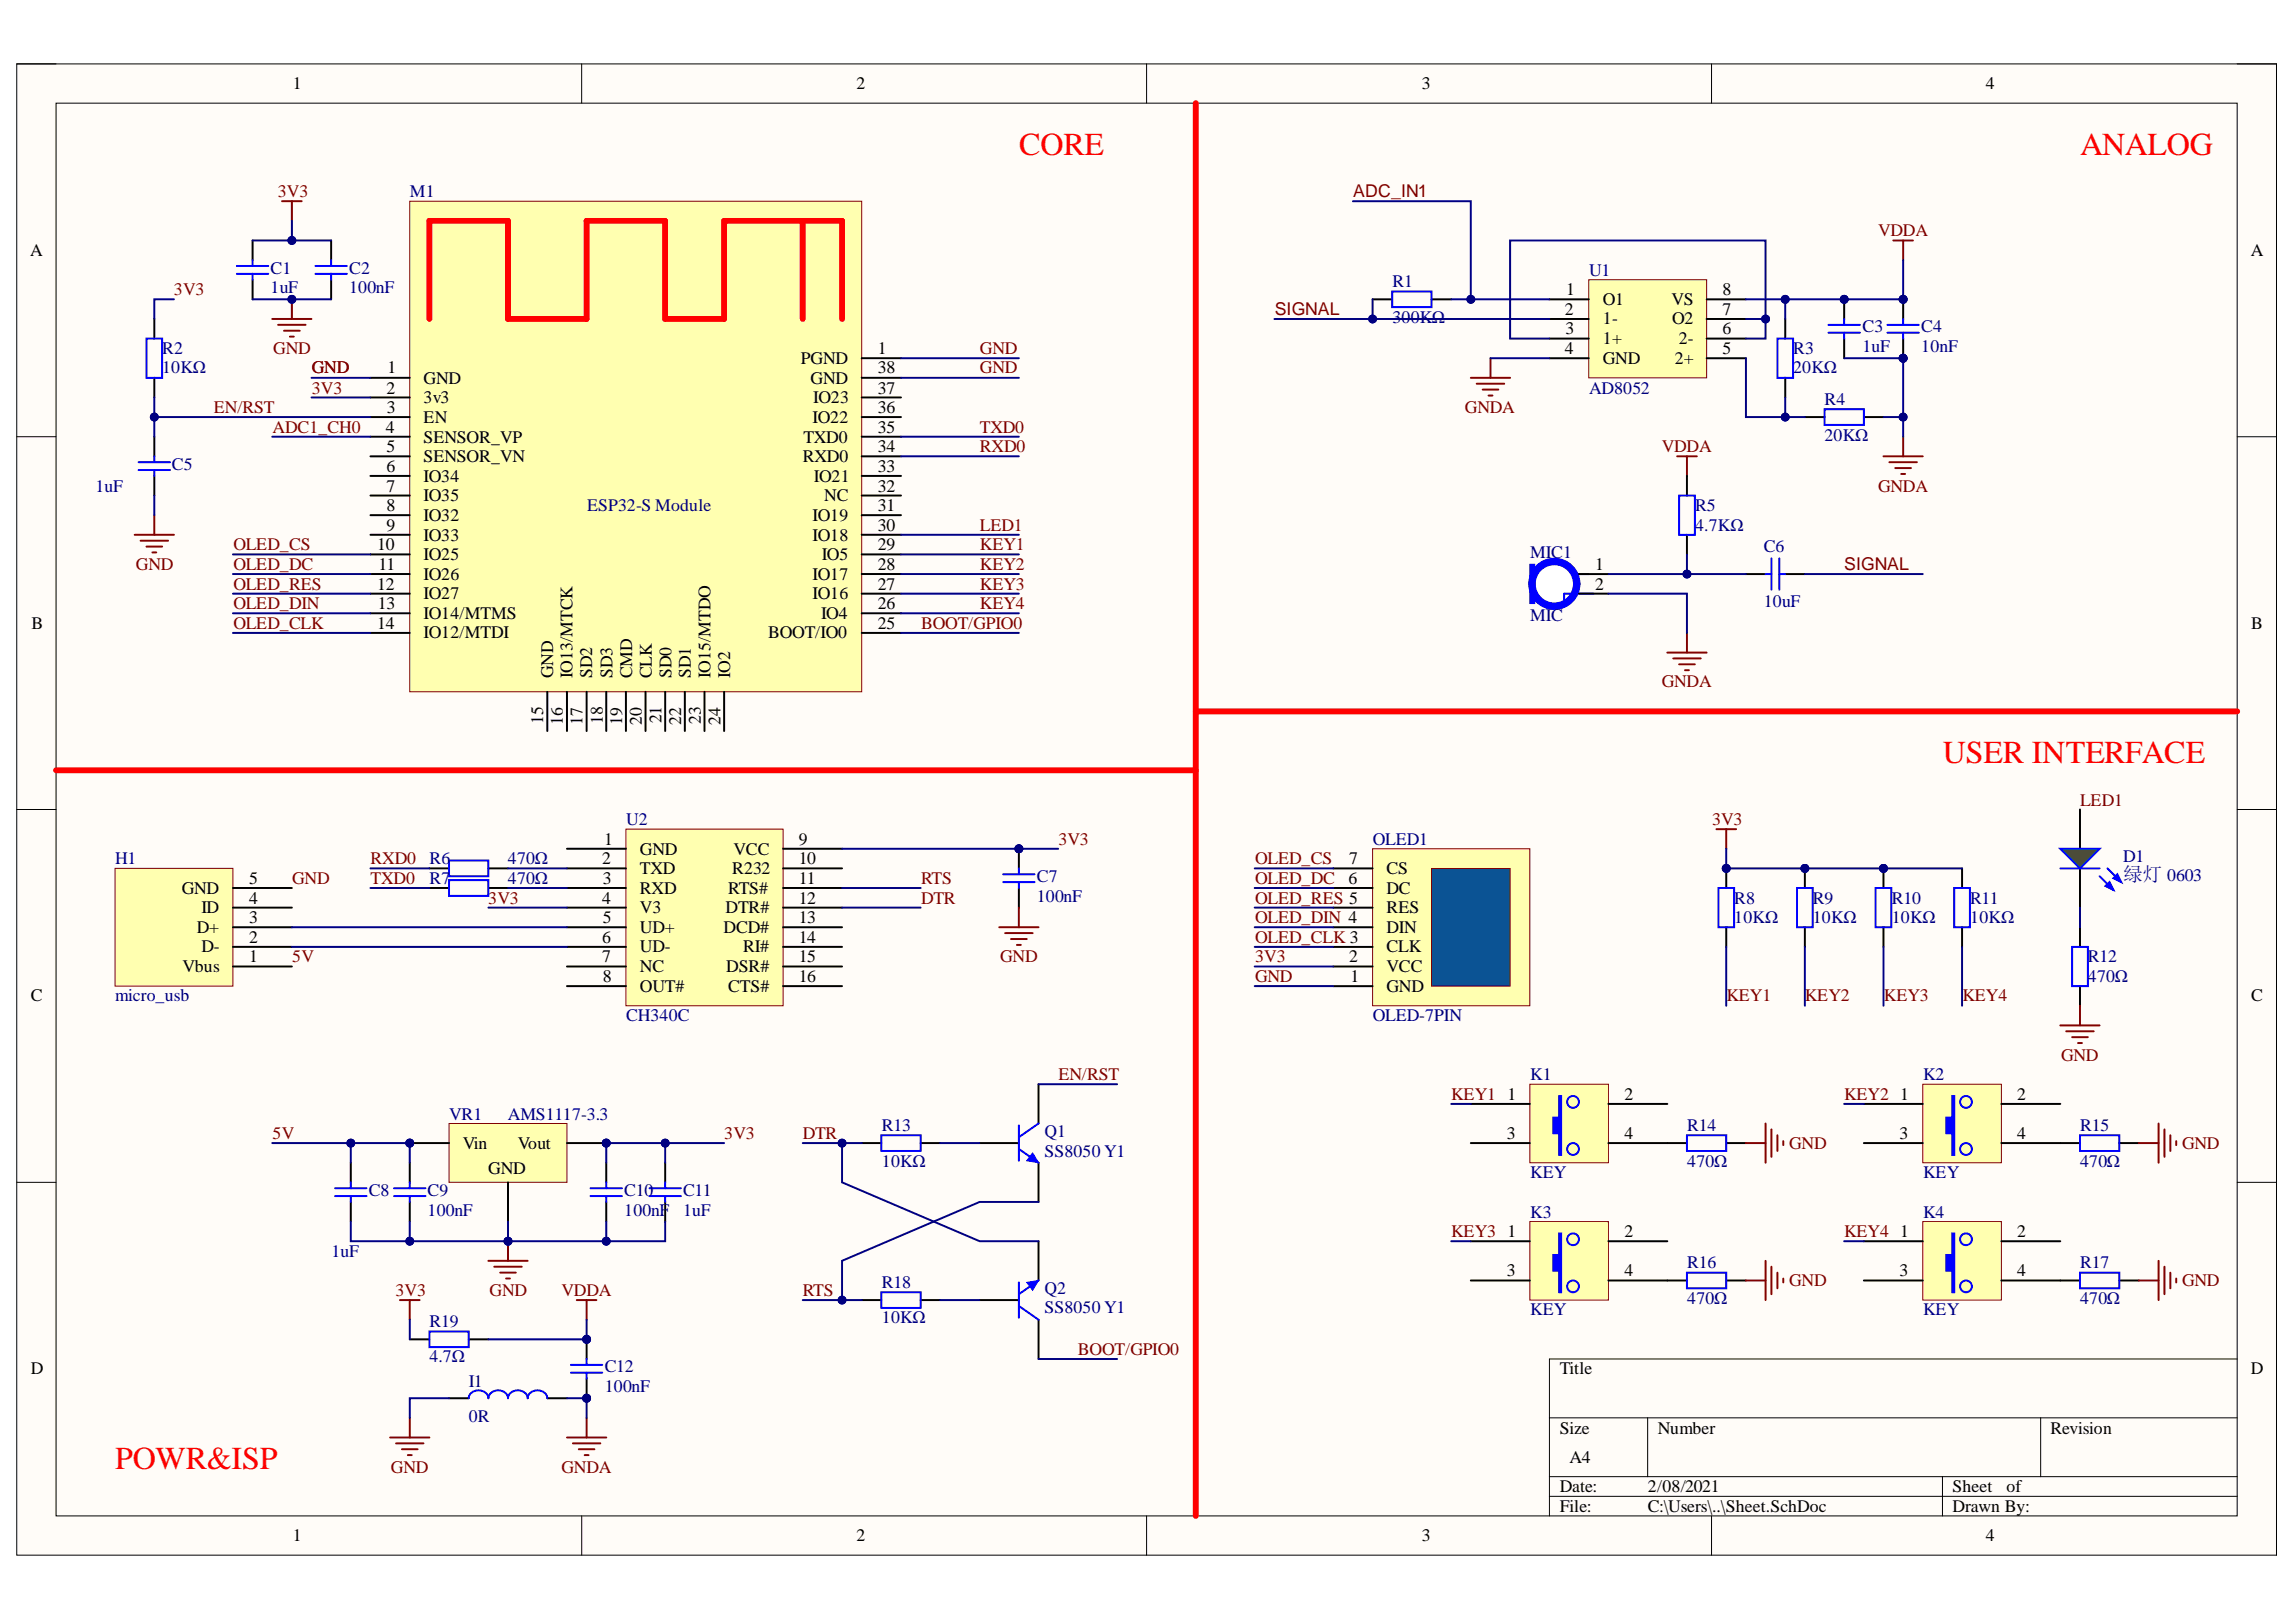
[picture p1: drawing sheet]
<svg xmlns="http://www.w3.org/2000/svg" width="297mm" height="210mm" viewBox="0 0 297 210" stroke-linecap="round" stroke-linejoin="round" font-family="sans-serif">
<defs><g id="words">
<g font-size="4.1" fill="#f00">
<text x="131.8" y="20">CORE</text>
<text x="269.1" y="20">ANALOG</text>
<text x="251.3" y="98.8">USER INTERFACE</text>
<text x="14.9" y="190.2">POWR&amp;ISP</text>
</g>
<text font-size="2.5" fill="#000080" x="274.7" y="114">绿灯 0603</text>
<g font-size="2.3">
<text x="37.9" y="11.6">1</text>
<text x="110.8" y="11.6">2</text>
<text x="183.9" y="11.6">3</text>
<text x="256.9" y="11.6">4</text>
<text x="3.9" y="33.1">A</text>
<text x="291.2" y="33.1">A</text>
<text x="202.5" y="40.7">2</text>
<text x="202.6" y="38.2">1</text>
<text x="207.4" y="39.5">O1</text>
<text x="207.4" y="42">1-</text>
<text x="216.2" y="39.5">VS</text>
<text x="216.3" y="42">O2</text>
<text x="222.8" y="40.7">7</text>
<text x="222.8" y="38.2">8</text>
<text x="103.6" y="47.1">PGND</text>
<text x="113.6" y="45.8">1</text>
<text x="202.5" y="45.8">4</text>
<text x="202.5" y="43.3">3</text>
<text x="207.4" y="44.5">1+</text>
<text x="207.4" y="47.1">GND</text>
<text x="216.7" y="47.1">2+</text>
<text x="217.2" y="44.5">2-</text>
<text x="222.8" y="45.8">5</text>
<text x="222.8" y="43.3">6</text>
<text x="50" y="50.9">2</text>
<text x="50.1" y="53.5">3</text>
<text x="50.2" y="48.3">1</text>
<text x="54.8" y="49.7">GND</text>
<text x="54.8" y="52.2">3v3</text>
<text x="104.9" y="49.7">GND</text>
<text x="105.2" y="52.2">IO23</text>
<text x="113.6" y="53.5">36</text>
<text x="113.6" y="50.9">37</text>
<text x="113.6" y="48.3">38</text>
<text x="49.9" y="56">4</text>
<text x="50" y="58.5">5</text>
<text x="54.8" y="54.7">EN</text>
<text x="54.8" y="57.3">SENSOR_VP</text>
<text x="54.8" y="59.8">SENSOR_VN</text>
<text x="103.9" y="59.8">RXD0</text>
<text x="103.9" y="57.3">TXD0</text>
<text x="105.1" y="54.7">IO22</text>
<text x="113.6" y="58.5">34</text>
<text x="113.6" y="56">35</text>
<text x="50" y="61.1">6</text>
<text x="50" y="63.6">7</text>
<text x="54.8" y="62.3">IO34</text>
<text x="54.8" y="64.9">IO35</text>
<text x="105.3" y="62.3">IO21</text>
<text x="106.6" y="64.9">NC</text>
<text x="113.6" y="63.6">32</text>
<text x="113.6" y="61.1">33</text>
<text x="48.8" y="71.2">10</text>
<text x="50" y="66.1">8</text>
<text x="50" y="68.7">9</text>
<text x="54.8" y="67.4">IO32</text>
<text x="54.8" y="70">IO33</text>
<text x="105.1" y="70">IO18</text>
<text x="105.1" y="67.4">IO19</text>
<text x="113.6" y="71.2">29</text>
<text x="113.6" y="68.7">30</text>
<text x="113.6" y="66.1">31</text>
<text x="48.8" y="76.3">12</text>
<text x="49" y="73.8">11</text>
<text x="54.8" y="72.5">IO25</text>
<text x="54.8" y="75">IO26</text>
<text x="54.8" y="77.6">IO27</text>
<text x="105.1" y="77.6">IO16</text>
<text x="105.1" y="75">IO17</text>
<text x="106.3" y="72.5">IO5</text>
<text x="113.6" y="76.3">27</text>
<text x="113.6" y="73.8">28</text>
<text x="206.4" y="73.8">1</text>
<text x="206.4" y="76.3">2</text>
<text x="4.1" y="81.4">B</text>
<text x="48.8" y="81.4">14</text>
<text x="48.9" y="78.8">13</text>
<text x="54.8" y="80.1">IO14/MTMS</text>
<text x="54.8" y="82.6">IO12/MTDI</text>
<text x="99.4" y="82.6">BOOT/IO0</text>
<text x="106.2" y="80.1">IO4</text>
<text x="113.6" y="81.4">25</text>
<text x="113.6" y="78.8">26</text>
<text x="291.3" y="81.4">B</text>
<text x="71.5" y="87.8" transform="rotate(-90 71.5 87.8)">GND</text>
<text x="74.1" y="87.8" transform="rotate(-90 74.1 87.8)">IO13/MTCK</text>
<text x="76.6" y="87.8" transform="rotate(-90 76.6 87.8)">SD2</text>
<text x="79.2" y="87.8" transform="rotate(-90 79.2 87.8)">SD3</text>
<text x="81.8" y="87.8" transform="rotate(-90 81.8 87.8)">CMD</text>
<text x="84.3" y="87.8" transform="rotate(-90 84.3 87.8)">CLK</text>
<text x="86.9" y="87.8" transform="rotate(-90 86.9 87.8)">SD0</text>
<text x="89.4" y="87.8" transform="rotate(-90 89.4 87.8)">SD1</text>
<text x="91.9" y="87.8" transform="rotate(-90 91.9 87.8)">IO15/MTDO</text>
<text x="94.5" y="87.8" transform="rotate(-90 94.5 87.8)">IO2</text>
<text x="70.3" y="93.7" transform="rotate(-90 70.3 93.7)">15</text>
<text x="72.8" y="93.8" transform="rotate(-90 72.8 93.8)">16</text>
<text x="75.4" y="93.8" transform="rotate(-90 75.4 93.8)">17</text>
<text x="78" y="93.7" transform="rotate(-90 78 93.7)">18</text>
<text x="80.5" y="93.8" transform="rotate(-90 80.5 93.8)">19</text>
<text x="83" y="93.8" transform="rotate(-90 83 93.8)">20</text>
<text x="85.6" y="93.6" transform="rotate(-90 85.6 93.6)">21</text>
<text x="88.1" y="93.8" transform="rotate(-90 88.1 93.8)">22</text>
<text x="90.7" y="93.7" transform="rotate(-90 90.7 93.7)">23</text>
<text x="93.2" y="93.8" transform="rotate(-90 93.2 93.8)">24</text>
<text x="77.9" y="111.9">2</text>
<text x="78.1" y="109.3">1</text>
<text x="82.8" y="110.6">GND</text>
<text x="82.8" y="113.1">TXD</text>
<text x="94.7" y="113.1">R232</text>
<text x="94.9" y="110.6">VCC</text>
<text x="103.3" y="109.3">9</text>
<text x="103.3" y="111.9">10</text>
<text x="174.6" y="111.9">7</text>
<text x="179.4" y="113.1">CS</text>
<text x="23.5" y="115.7">GND</text>
<text x="26" y="118.2">ID</text>
<text x="32.2" y="119.5">3</text>
<text x="32.2" y="116.9">4</text>
<text x="32.2" y="114.4">5</text>
<text x="77.9" y="116.9">4</text>
<text x="78" y="114.4">3</text>
<text x="78" y="119.5">5</text>
<text x="82.8" y="115.7">RXD</text>
<text x="82.8" y="118.2">V3</text>
<text x="93.9" y="118.2">DTR#</text>
<text x="94.2" y="115.7">RTS#</text>
<text x="103.3" y="114.4">11</text>
<text x="103.3" y="116.9">12</text>
<text x="103.3" y="119.5">13</text>
<text x="174.5" y="114.4">6</text>
<text x="179.4" y="118.2">RES</text>
<text x="179.4" y="115.7">DC</text>
<text x="23.6" y="125.8">Vbus</text>
<text x="25.5" y="120.7">D+</text>
<text x="26" y="123.3">D-</text>
<text x="32.2" y="124.5">1</text>
<text x="32.2" y="122">2</text>
<text x="77.9" y="122">6</text>
<text x="77.9" y="124.5">7</text>
<text x="82.8" y="120.7">UD+</text>
<text x="82.8" y="123.3">UD-</text>
<text x="82.8" y="125.8">NC</text>
<text x="93.6" y="120.7">DCD#</text>
<text x="94" y="125.8">DSR#</text>
<text x="96.2" y="123.3">RI#</text>
<text x="103.3" y="122">14</text>
<text x="103.3" y="124.5">15</text>
<text x="174.6" y="124.5">2</text>
<text x="179.4" y="125.8">VCC</text>
<text x="179.4" y="123.3">CLK</text>
<text x="179.4" y="120.7">DIN</text>
<text x="4" y="129.6">C</text>
<text x="78" y="127.1">8</text>
<text x="82.8" y="128.3">OUT#</text>
<text x="94.2" y="128.3">CTS#</text>
<text x="103.3" y="127.1">16</text>
<text x="174.7" y="127.1">1</text>
<text x="179.4" y="128.3">GND</text>
<text x="291.3" y="129.6">C</text>
<text x="195" y="142.4">1</text>
<text x="210.2" y="142.4">2</text>
<text x="245.8" y="142.4">1</text>
<text x="261" y="142.4">2</text>
<text x="59.9" y="148.7">Vin</text>
<text x="67" y="148.7">Vout</text>
<text x="194.9" y="147.4">3</text>
<text x="210.2" y="147.4">4</text>
<text x="245.8" y="147.4">3</text>
<text x="261" y="147.4">4</text>
<text x="63.2" y="152">GND</text>
<text x="195" y="160.1">1</text>
<text x="210.2" y="160.1">2</text>
<text x="245.8" y="160.1">1</text>
<text x="261" y="160.1">2</text>
<text x="194.9" y="165.2">3</text>
<text x="210.2" y="165.2">4</text>
<text x="245.8" y="165.2">3</text>
<text x="261" y="165.2">4</text>
<text x="4" y="177.8">D</text>
<text x="201.8" y="177.8">Title</text>
<text x="291.2" y="177.8">D</text>
<text x="201.8" y="185.5">Size</text>
<text x="214.5" y="185.5">Number</text>
<text x="265.3" y="185.5">Revision</text>
<text x="203.1" y="189.3">A4</text>
<text x="201.8" y="193.1">Date:</text>
<text x="201.8" y="195.7">File:</text>
<text x="213.2" y="193.1">2/08/2021</text>
<text x="213.2" y="195.7">C:\Users\..\Sheet.SchDoc</text>
<text x="252.6" y="193.1">Sheet</text>
<text x="252.6" y="195.7">Drawn By:</text>
<text x="259.6" y="193.1">of</text>
<text x="37.9" y="199.5">1</text>
<text x="110.8" y="199.5">2</text>
<text x="183.9" y="199.5">3</text>
<text x="256.9" y="199.5">4</text>
</g>
<g font-size="2.3" fill="#800000">
<text x="35.9" y="25.5">3V3</text>
<text x="175.1" y="25.5">ADC_IN1</text>
<text x="243" y="30.6">VDDA</text>
<text x="22.5" y="38.2">3V3</text>
<text x="164.9" y="40.7">SIGNAL</text>
<text x="35.4" y="45.8">GND</text>
<text x="126.8" y="45.8">GND</text>
<text x="27.7" y="53.5">EN/RST</text>
<text x="40.3" y="48.3">GND</text>
<text x="40.3" y="50.9">3V3</text>
<text x="126.8" y="48.3">GND</text>
<text x="189.5" y="53.5">GNDA</text>
<text x="35.3" y="56">ADC1_CH0</text>
<text x="126.8" y="56">TXD0</text>
<text x="126.8" y="58.5">RXD0</text>
<text x="215" y="58.5">VDDA</text>
<text x="243" y="63.6">GNDA</text>
<text x="30.2" y="71.2">OLED_CS</text>
<text x="126.8" y="71.2">KEY1</text>
<text x="126.8" y="68.7">LED1</text>
<text x="17.6" y="73.8">GND</text>
<text x="30.2" y="73.8">OLED_DC</text>
<text x="30.2" y="76.3">OLED_RES</text>
<text x="126.8" y="73.8">KEY2</text>
<text x="126.8" y="76.3">KEY3</text>
<text x="238.6" y="73.8">SIGNAL</text>
<text x="30.2" y="81.4">OLED_CLK</text>
<text x="30.2" y="78.8">OLED_DIN</text>
<text x="119.2" y="81.4">BOOT/GPIO0</text>
<text x="126.8" y="78.8">KEY4</text>
<text x="215" y="89">GNDA</text>
<text x="221.5" y="106.8">3V3</text>
<text x="269.1" y="104.3">LED1</text>
<text x="48" y="111.9">RXD0</text>
<text x="136.9" y="109.3">3V3</text>
<text x="162.4" y="111.9">OLED_CS</text>
<text x="37.8" y="114.4">GND</text>
<text x="48" y="114.4">TXD0</text>
<text x="63.2" y="116.9">3V3</text>
<text x="119.2" y="116.9">DTR</text>
<text x="119.2" y="114.4">RTS</text>
<text x="162.4" y="114.4">OLED_DC</text>
<text x="162.4" y="116.9">OLED_RES 5</text>
<text x="162.4" y="119.5">OLED_DIN 4</text>
<text x="37.8" y="124.5">5V</text>
<text x="129.4" y="124.5">GND</text>
<text x="162.4" y="122">OLED_CLK 3</text>
<text x="162.4" y="124.5">3V3</text>
<text x="162.4" y="127.1">GND</text>
<text x="223.4" y="129.6">KEY1</text>
<text x="233.5" y="129.6">KEY2</text>
<text x="243.7" y="129.6">KEY3</text>
<text x="253.9" y="129.6">KEY4</text>
<text x="266.7" y="137.3">GND</text>
<text x="136.9" y="139.8">EN/RST</text>
<text x="187.7" y="142.4">KEY1</text>
<text x="238.6" y="142.4">KEY2</text>
<text x="35.3" y="147.4">5V</text>
<text x="93.7" y="147.4">3V3</text>
<text x="103.9" y="147.4">DTR</text>
<text x="231.5" y="148.7">GND</text>
<text x="282.3" y="148.7">GND</text>
<text x="187.7" y="160.1">KEY3</text>
<text x="238.6" y="160.1">KEY4</text>
<text x="51.2" y="167.7">3V3</text>
<text x="63.3" y="167.7">GND</text>
<text x="72.6" y="167.7">VDDA</text>
<text x="103.9" y="167.7">RTS</text>
<text x="231.5" y="166.4">GND</text>
<text x="282.3" y="166.4">GND</text>
<text x="139.5" y="175.3">BOOT/GPIO0</text>
<text x="50.6" y="190.6">GND</text>
<text x="72.6" y="190.6">GNDA</text>
</g>
<g font-size="2.3" fill="#000080">
<text x="53" y="25.5">M1</text>
<text x="35" y="35.4">C1</text>
<text x="45.2" y="35.4">C2</text>
<text x="205.6" y="35.7">U1</text>
<text x="35" y="37.9">1uF</text>
<text x="45.2" y="37.9">100nF</text>
<text x="180.1" y="37.2">R1</text>
<text x="180.1" y="41.7">300KΩ</text>
<text x="21" y="45.8">R2</text>
<text x="232" y="45.8">R3</text>
<text x="240.9" y="43">C3</text>
<text x="240.9" y="45.5">1uF</text>
<text x="248.6" y="43">C4</text>
<text x="248.6" y="45.5">10nF</text>
<text x="21" y="48.3">10KΩ</text>
<text x="205.6" y="50.9">AD8052</text>
<text x="232" y="48.3">20KΩ</text>
<text x="236" y="52.5">R4</text>
<text x="236" y="57">20KΩ</text>
<text x="12.3" y="63.6">1uF</text>
<text x="22.2" y="60.8">C5</text>
<text x="75.9" y="66.1">ESP32-S Module</text>
<text x="219.3" y="66.1">R5</text>
<text x="219.3" y="68.7">4.7KΩ</text>
<text x="228.2" y="71.5">C6</text>
<text x="198" y="72.1">MIC1</text>
<text x="198" y="80.4">MIC</text>
<text x="228.2" y="78.6">10uF</text>
<text x="81" y="106.8">U2</text>
<text x="14.9" y="111.9">H1</text>
<text x="55.6" y="111.9">R6</text>
<text x="65.7" y="111.9">470Ω</text>
<text x="177.6" y="109.3">OLED1</text>
<text x="274.7" y="111.6">D1</text>
<text x="55.6" y="114.4">R7</text>
<text x="65.7" y="114.4">470Ω</text>
<text x="134.1" y="114.1">C7</text>
<text x="134.1" y="116.7">100nF</text>
<text x="224.4" y="116.9">R8</text>
<text x="224.4" y="119.5">10KΩ</text>
<text x="234.5" y="116.9">R9</text>
<text x="234.5" y="119.5">10KΩ</text>
<text x="244.7" y="116.9">R10</text>
<text x="244.7" y="119.5">10KΩ</text>
<text x="254.9" y="116.9">R11</text>
<text x="254.9" y="119.5">10KΩ</text>
<text x="270.1" y="124.5">R12</text>
<text x="14.9" y="129.6">micro_usb</text>
<text x="270.1" y="127.1">470Ω</text>
<text x="81" y="132.1">CH340C</text>
<text x="177.6" y="132.1">OLED-7PIN</text>
<text x="198" y="139.8">K1</text>
<text x="248.8" y="139.8">K2</text>
<text x="58.1" y="144.9">VR1</text>
<text x="65.7" y="144.9">AMS1117-3.3</text>
<text x="114.1" y="146.4">R13</text>
<text x="135.1" y="147.2">Q1</text>
<text x="135.1" y="149.7">SS8050 Y1</text>
<text x="218.3" y="146.4">R14</text>
<text x="269.1" y="146.4">R15</text>
<text x="47.7" y="154.8">C8</text>
<text x="55.3" y="154.8">C9</text>
<text x="80.8" y="154.8">C10</text>
<text x="88.4" y="154.8">C11</text>
<text x="114.1" y="151">10KΩ</text>
<text x="198" y="152.5">KEY</text>
<text x="218.3" y="151">470Ω</text>
<text x="248.8" y="152.5">KEY</text>
<text x="269.1" y="151">470Ω</text>
<text x="55.3" y="157.3">100nF</text>
<text x="80.8" y="157.3">100nF</text>
<text x="88.4" y="157.3">1uF</text>
<text x="198" y="157.6">K3</text>
<text x="248.8" y="157.6">K4</text>
<text x="42.9" y="162.6">1uF</text>
<text x="114.1" y="166.7">R18</text>
<text x="135.1" y="167.4">Q2</text>
<text x="218.3" y="164.1">R16</text>
<text x="269.1" y="164.1">R17</text>
<text x="55.6" y="171.7">R19</text>
<text x="114.1" y="171.2">10KΩ</text>
<text x="135.1" y="170">SS8050 Y1</text>
<text x="198" y="170.2">KEY</text>
<text x="218.3" y="168.7">470Ω</text>
<text x="248.8" y="170.2">KEY</text>
<text x="269.1" y="168.7">470Ω</text>
<text x="55.6" y="176.3">4.7Ω</text>
<text x="60.6" y="179.4">I1</text>
<text x="78.2" y="177.6">C12</text>
<text x="60.6" y="184">0R</text>
<text x="78.2" y="180.2">100nF</text>
</g>
</g></defs>
<path d="M2.2 8.3h292.3v193h-292.3z" fill-rule="evenodd" fill="#fffcf8"/>
<path d="M2.2 8.3h292.3v193h-292.3z" fill="none" stroke="#000" stroke-width=".13"/>
<path d="M7.3 13.3h282.1v182.9h-282.1z" fill-rule="evenodd" fill="#fffcf8"/>
<g fill="none" stroke="#000" stroke-width=".13">
<path d="M2.2 8.3h5.1M7.3 13.3h282.1v182.9h-282.1zM75.3 8.3v5M148.3 8.3v5M221.4 8.3v5M289.4 8.3h5.1v5M2.2 56.5h5.1M289.4 56.5h5.1M2.2 104.8h5.1M289.4 104.8h5.1M2.2 153h5.1M289.4 153h5.1"/>
<path d="M289.4 175.9h-88.9v20.3M75.3 196.2v5.1M148.3 196.2v5.1M200.5 183.5h88.9M200.5 191.1h88.9M200.5 193.6h88.9M213.2 183.5v7.6M221.4 196.2v5.1M251.3 191.1v5.1M264 183.5v7.6M294.5 196.2v5.1"/>
</g>
<path d="M53 26h58.5v63.5h-58.5z" fill-rule="evenodd" fill="#ffffb0"/>
<path d="M53 26h58.5v63.5h-58.5z" fill="none" stroke="#800000" stroke-width=".13"/>
<g fill="none" stroke="#000" stroke-width=".25">
<path d="M47.9 48.9h5.1M47.9 51.4h5.1M47.9 54h5.1M47.9 56.5h5.1M47.9 59.1h5.1M111.5 48.9h5.1M111.5 51.4h5.1M111.5 54h5.1M111.5 56.5h5.1M111.5 59.1h5.1M111.5 46.4h5.1M47.9 61.6h5.1"/>
<path d="M47.9 64.1h5.1M47.9 66.7h5.1M47.9 69.2h5.1M47.9 71.7h5.1M47.9 74.3h5.1M47.9 76.8h5.1M47.9 79.4h5.1M111.5 61.6h5.1M111.5 64.1h5.1M111.5 66.7h5.1M111.5 69.2h5.1M111.5 71.7h5.1"/>
<path d="M111.5 74.3h5.1M111.5 76.8h5.1M111.5 79.4h5.1M47.9 81.9h5.1M70.8 89.5v5.1M73.3 89.5v5.1M75.9 89.5v5.1M78.4 89.5v5.1M81 89.5v5.1M83.5 89.5v5.1M86.1 89.5v5.1M88.6 89.5v5.1"/>
<path d="M91.1 89.5v5.1M93.7 89.5v5.1M111.5 81.9h5.1"/>
</g>
<path d="M103.9 28.6v12.7M55.6 41.3v-12.7h10.1v12.7h10.2v-12.7h10.2v12.7h7.6v-12.7h15.2v12.7" fill="none" stroke="#f00" stroke-width=".76"/>
<circle cx="53" cy="147.9" r=".51" fill="#000080"/>
<circle cx="53" cy="147.9" r=".51" fill="none" stroke="#000080" stroke-width=".13"/>
<circle cx="78.4" cy="147.9" r=".51" fill="#000080"/>
<circle cx="78.4" cy="147.9" r=".51" fill="none" stroke="#000080" stroke-width=".13"/>
<path d="M58.1 145.4h15.2v7.6h-15.2z" fill-rule="evenodd" fill="#ffffb0"/>
<path d="M58.1 145.4h15.2v7.6h-15.2z" fill="none" stroke="#800000" stroke-width=".13"/>
<path d="M53 147.9h5.1" fill="none" stroke="#000" stroke-width=".25"/>
<circle cx="53" cy="147.9" r=".51" fill="#000080"/>
<circle cx="53" cy="147.9" r=".51" fill="none" stroke="#000080" stroke-width=".13"/>
<path d="M65.7 153v5.1M73.3 147.9h5.1" fill="none" stroke="#000" stroke-width=".25"/>
<circle cx="78.4" cy="147.9" r=".51" fill="#000080"/>
<circle cx="78.4" cy="147.9" r=".51" fill="none" stroke="#000080" stroke-width=".13"/>
<path d="M14.9 112.4h15.2v15.2h-15.2z" fill-rule="evenodd" fill="#ffffb0"/>
<path d="M14.9 112.4h15.2v15.2h-15.2z" fill="none" stroke="#800000" stroke-width=".13"/>
<path d="M30.1 120h7.7M30.1 117.5h7.7M30.1 114.9h7.7M30.1 125.1h7.7M30.1 122.5h7.7" fill="none" stroke="#000" stroke-width=".25"/>
<path d="M81 107.3h20.3v22.9h-20.3z" fill-rule="evenodd" fill="#ffffb0"/>
<path d="M81 107.3h20.3v22.9h-20.3z" fill="none" stroke="#800000" stroke-width=".13"/>
<g fill="none" stroke="#000" stroke-width=".25">
<path d="M73.3 109.8h7.7M73.3 112.4h7.7M73.3 114.9h7.7M73.3 117.5h7.7M73.3 120h7.7M101.3 109.8h7.6M101.3 112.4h7.6M101.3 114.9h7.6M101.3 117.5h7.6M101.3 120h7.6M73.3 122.5h7.7M73.3 125.1h7.7"/>
<path d="M73.3 127.6h7.7M101.3 122.5h7.6M101.3 125.1h7.6M101.3 127.6h7.6"/>
</g>
<path d="M63.2 163.2h5.1M63.9 163.9h3.6M64.7 164.7h2M65.5 165.5h.5M65.7 160.6v2.6" fill="none" stroke="#800000" stroke-width=".25"/>
<circle cx="65.7" cy="160.6" r=".51" fill="#000080"/>
<circle cx="65.7" cy="160.6" r=".51" fill="none" stroke="#000080" stroke-width=".13"/>
<path d="M45.4 150.5v2.5M45.4 155.5v2.6M53 150.5v2.5M53 155.5v2.6M78.4 150.5v2.5M78.4 155.5v2.6M86.1 150.5v2.5M86.1 155.5v2.6" fill="none" stroke="#000" stroke-width=".25"/>
<g fill="none" stroke="#00f" stroke-width=".25">
<path d="M43.4 153.8h4M43.4 154.8h4M45.4 153v.8M45.4 154.8v.7M51 153.8h4M51 154.8h4M53 153v.8M53 154.8v.7M76.4 153.8h4.1M76.4 154.8h4.1M78.4 153v.8M78.4 154.8v.7"/>
<path d="M84 153.8h4.1M84 154.8h4.1M86.1 153v.8M86.1 154.8v.7"/>
</g>
<circle cx="131.8" cy="109.8" r=".51" fill="#000080"/>
<circle cx="131.8" cy="109.8" r=".51" fill="none" stroke="#000080" stroke-width=".13"/>
<path d="M131.8 109.8v2.6M131.8 114.9v2.6" fill="none" stroke="#000" stroke-width=".25"/>
<circle cx="131.8" cy="109.8" r=".51" fill="#000080"/>
<circle cx="131.8" cy="109.8" r=".51" fill="none" stroke="#000080" stroke-width=".13"/>
<path d="M129.8 113.1h4M129.8 114.2h4M131.8 112.4v.7M131.8 114.2v.7M131.8 145.6v4.6M131.8 148.7l2.6 1.8M134.4 145.4l-2.6 1.8" fill="none" stroke="#00f" stroke-width=".25"/>
<path d="M129.3 120h5.1M131.8 117.5v2.5M130 120.8h3.6M130.8 121.5h2M131.6 122.3h.5" fill="none" stroke="#800000" stroke-width=".25"/>
<path d="M126.7 147.9h5.1M134.4 140.3v5.1M134.4 150.5v5" fill="none" stroke="#000" stroke-width=".25"/>
<path d="M133.6 149.2l.8 1.3-1.6-.3z" fill="#00f"/>
<path d="M133.6 149.2l.8 1.3-1.6-.3z" fill="none" stroke="#00f" stroke-width=".13"/>
<path d="M126.7 168.2h5.1M134.4 160.6v5.1M134.4 170.8v5.1" fill="none" stroke="#000" stroke-width=".25"/>
<path d="M131.8 169l2.6 1.8M131.8 166v4.5M134.4 165.7l-2.6 1.8" fill="none" stroke="#00f" stroke-width=".25"/>
<path d="M132.8 166l1.6-.3-.8 1.3z" fill="#00f"/>
<path d="M132.8 166l1.6-.3-.8 1.3z" fill="none" stroke="#00f" stroke-width=".13"/>
<g fill="none" stroke="#000" stroke-width=".25">
<path d="M32.7 31.1v2.6M32.7 36.2v2.5M42.8 31.1v2.6M42.8 36.2v2.5M20 41.3v2.5M20 48.9v2.5M20 56.5v2.6M20 61.6v2.5M55.6 112.4h2.5M55.6 114.9h2.5M63.2 112.4h2.5M63.2 114.9h2.5"/>
<path d="M111.5 147.9h2.5M119.1 147.9h2.5M111.5 168.2h2.5M119.1 168.2h2.5"/>
</g>
<g fill="none" stroke="#00f" stroke-width=".25">
<path d="M30.6 34.4h4.1M30.6 35.4h4.1M32.7 33.7v.7M32.7 35.4v.8M40.8 34.4h4.1M40.8 35.4h4.1M42.8 33.7v.7M42.8 35.4v.8M17.9 59.8h4.1M18.9 43.8h2.1v5.1h-2.1zM20 59.1v.7M17.9 60.8h4.1"/>
<path d="M20 60.8v.8M58.1 111.4h5.1v2h-5.1zM58.1 113.9h5.1v2h-5.1zM114 146.9h5.1v2h-5.1zM114 167.2h5.1v2.1h-5.1z"/>
</g>
<path d="M37.8 38.7v2.6M35.2 41.3h5.1M36 42h3.5M36.7 42.8h2.1M37.5 43.6h.5M17.4 69.2h5.1M18.2 70h3.5M18.9 70.7h2.1M19.7 71.5h.5M20 66.7v2.5" fill="none" stroke="#800000" stroke-width=".25"/>
<circle cx="37.8" cy="38.7" r=".51" fill="#000080"/>
<circle cx="37.8" cy="38.7" r=".51" fill="none" stroke="#000080" stroke-width=".13"/>
<path d="M36.5 26h2.5M37.8 26v2.6" fill="none" stroke="#800000" stroke-width=".25"/>
<path d="M205.5 36.2h15.3v12.7h-15.3z" fill-rule="evenodd" fill="#ffffb0"/>
<path d="M205.5 36.2h15.3v12.7h-15.3z" fill="none" stroke="#800000" stroke-width=".13"/>
<path d="M200.5 38.7h5M220.8 38.7h5.1M200.5 41.3h5M200.5 43.8h5M200.5 46.4h5M220.8 41.3h5.1M220.8 43.8h5.1M220.8 46.4h5.1" fill="none" stroke="#000" stroke-width=".25"/>
<g fill="none" stroke="#800000" stroke-width=".25">
<path d="M244.9 31.1h2.6M246.2 31.1v2.6M190.3 48.9h5.1M191 49.7h3.6M191.8 50.4h2M192.6 51.2h.5M192.8 46.4v2.5M217 59.1h2.5M218.2 59.1v2.5M243.7 59.1h5.1M244.4 59.8h3.6M246.2 56.5v2.6"/>
<path d="M245.2 60.6h2M246 61.3h.5M215.7 84.5h5.1M216.5 85.2h3.5M217.2 86h2.1M218 86.7h.5M218.2 81.9v2.6"/>
</g>
<circle cx="201.1" cy="75.6" r="2.9" fill="#f8fcff"/>
<circle cx="201.1" cy="75.6" r="2.89" fill="none" stroke="#00f" stroke-width=".96"/>
<path d="M203.6 74.3h1.9M203.6 76.8h2.6" fill="none" stroke="#00f" stroke-width=".25"/>
<path d="M197.9 73h.6v5.1h-.6z" fill-rule="evenodd" fill="#00f"/>
<path d="M197.9 73h.6v5.1h-.6z" fill="none" stroke="#00f" stroke-width=".13"/>
<path d="M177.6 38.7h2.5M185.2 38.7h2.5M231 41.3v2.5M231 48.9v2.5M233.5 54h2.5M241.1 54h2.6M204.3 74.3h3.8M204.3 76.8h3.8M218.2 61.6v2.5M218.2 69.2v2.5" fill="none" stroke="#000" stroke-width=".25"/>
<path d="M180.1 37.7h5.1v2h-5.1zM229.9 43.8h2.1v5.1h-2.1zM236 53h5.1v2h-5.1zM203.6 76.8h-1.2v1.3M217.2 64.1h2.1v5.1h-2.1z" fill="none" stroke="#00f" stroke-width=".25"/>
<circle cx="246.2" cy="46.4" r=".51" fill="#000080"/>
<circle cx="246.2" cy="46.4" r=".51" fill="none" stroke="#000080" stroke-width=".13"/>
<circle cx="246.2" cy="38.7" r=".51" fill="#000080"/>
<circle cx="246.2" cy="38.7" r=".51" fill="none" stroke="#000080" stroke-width=".13"/>
<path d="M246.2 43.8v2.6" fill="none" stroke="#000" stroke-width=".25"/>
<circle cx="246.2" cy="46.4" r=".51" fill="#000080"/>
<circle cx="246.2" cy="46.4" r=".51" fill="none" stroke="#000080" stroke-width=".13"/>
<path d="M246.2 38.7v2.6" fill="none" stroke="#000" stroke-width=".25"/>
<circle cx="246.2" cy="38.7" r=".51" fill="#000080"/>
<circle cx="246.2" cy="38.7" r=".51" fill="none" stroke="#000080" stroke-width=".13"/>
<path d="M244.2 42h4M244.2 43.1h4M246.2 41.3v.7M246.2 43.1v.7" fill="none" stroke="#00f" stroke-width=".25"/>
<circle cx="238.6" cy="38.7" r=".51" fill="#000080"/>
<circle cx="238.6" cy="38.7" r=".51" fill="none" stroke="#000080" stroke-width=".13"/>
<path d="M238.6 38.7v2.6M238.6 43.8v2.6" fill="none" stroke="#000" stroke-width=".25"/>
<circle cx="238.6" cy="38.7" r=".51" fill="#000080"/>
<circle cx="238.6" cy="38.7" r=".51" fill="none" stroke="#000080" stroke-width=".13"/>
<path d="M236.6 42h4M236.6 43.1h4M238.6 41.3v.7M238.6 43.1v.7M228.4 74.3h.8M229.2 72.3v4M230.2 72.3v4M230.2 74.3h.8" fill="none" stroke="#00f" stroke-width=".25"/>
<path d="M225.9 74.3h2.5M231 74.3h2.5" fill="none" stroke="#000" stroke-width=".25"/>
<path d="M177.6 109.8h20.3v20.4h-20.3z" fill-rule="evenodd" fill="#ffffb0"/>
<path d="M177.6 109.8h20.3v20.4h-20.3z" fill="none" stroke="#800000" stroke-width=".13"/>
<path d="M172.5 120h5.1M172.5 117.5h5.1M172.5 114.9h5.1M172.5 112.4h5.1M172.5 127.6h5.1M172.5 125.1h5.1M172.5 122.5h5.1" fill="none" stroke="#000" stroke-width=".25"/>
<path d="M185.2 112.4h10.2v15.2h-10.2z" fill-rule="evenodd" fill="#0b5394"/>
<path d="M185.2 112.4h10.2v15.2h-10.2z" fill="none" stroke="#800000" stroke-width=".13"/>
<g fill="none" stroke="#800000" stroke-width=".25">
<path d="M51.7 168.2h2.6M53 168.2v2.6M74.6 168.2h2.6M75.9 168.2v2.6M50.5 186h5.1M51.2 186.8h3.6M52 187.5h2M52.8 188.3h.5M53 183.5v2.5M73.4 186h5M74.1 186.8h3.6M74.9 187.5h2"/>
<path d="M75.6 188.3h.5M75.9 183.5v2.5"/>
</g>
<path d="M53 173.3h2.6M60.6 173.3h2.6" fill="none" stroke="#000" stroke-width=".25"/>
<path d="M55.6 172.3h5v2h-5z" fill="none" stroke="#00f" stroke-width=".25"/>
<circle cx="75.9" cy="180.9" r=".51" fill="#000080"/>
<circle cx="75.9" cy="180.9" r=".51" fill="none" stroke="#000080" stroke-width=".13"/>
<circle cx="75.9" cy="173.3" r=".51" fill="#000080"/>
<circle cx="75.9" cy="173.3" r=".51" fill="none" stroke="#000080" stroke-width=".13"/>
<path d="M75.9 178.4v2.5" fill="none" stroke="#000" stroke-width=".25"/>
<circle cx="75.9" cy="180.9" r=".51" fill="#000080"/>
<circle cx="75.9" cy="180.9" r=".51" fill="none" stroke="#000080" stroke-width=".13"/>
<path d="M75.9 173.3v2.6" fill="none" stroke="#000" stroke-width=".25"/>
<circle cx="75.9" cy="173.3" r=".51" fill="#000080"/>
<circle cx="75.9" cy="173.3" r=".51" fill="none" stroke="#000080" stroke-width=".13"/>
<path d="M73.9 176.6h4M73.9 177.6h4M75.9 175.9v.7M75.9 177.6v.8M60.6 180.9a1.3 1.3 0 0 1 1.3-1 1.3 1.3 0 0 1 1.3 1 1.3 1.3 0 0 1 1.3-1 1.3 1.3 0 0 1 1.2 1 1.3 1.3 0 0 1 1.3-1 1.3 1.3 0 0 1 1.3 1 1.3 1.3 0 0 1 1.2-1 1.3 1.3 0 0 1 1.3 1" fill="none" stroke="#00f" stroke-width=".25"/>
<path d="M154.7 13.3v182.9M7.3 99.7h147.4M154.7 92.1h134.7" fill="none" stroke="#f00" stroke-width=".76"/>
<path d="M58.1 180.9h2.5M70.8 180.9h2.6" fill="none" stroke="#000" stroke-width=".25"/>
<path d="M197.9 140.3h10.2v10.2h-10.2z" fill-rule="evenodd" fill="#ffffb0"/>
<path d="M197.9 140.3h10.2v10.2h-10.2z" fill="none" stroke="#800000" stroke-width=".13"/>
<path d="M190.3 142.9h7.6M190.3 147.9h7.6M208.1 142.9h7.6M208.1 147.9h7.6" fill="none" stroke="#000" stroke-width=".25"/>
<path d="M201.7 141.8h.3v7.7h-.3v-2.8h-.7v-2.1h.7z" fill-rule="evenodd" fill="#00f"/>
<g fill="none" stroke="#00f" stroke-width=".25">
<path d="M201.7 141.8h.3v7.7h-.3v-2.8h-.7v-2.1h.7z"/>
<circle cx="203.5" cy="148.7" r=".76"/>
<circle cx="203.5" cy="142.6" r=".76"/>
</g>
<path d="M248.8 140.3h10.1v10.2h-10.1z" fill-rule="evenodd" fill="#ffffb0"/>
<path d="M248.8 140.3h10.1v10.2h-10.1z" fill="none" stroke="#800000" stroke-width=".13"/>
<path d="M241.1 142.9h7.7M241.1 147.9h7.7M258.9 142.9h7.6M258.9 147.9h7.6" fill="none" stroke="#000" stroke-width=".25"/>
<path d="M252.6 141.8h.2v7.7h-.2v-2.8h-.8v-2.1h.8z" fill-rule="evenodd" fill="#00f"/>
<g fill="none" stroke="#00f" stroke-width=".25">
<path d="M252.6 141.8h.2v7.7h-.2v-2.8h-.8v-2.1h.8z"/>
<circle cx="254.3" cy="148.7" r=".76"/>
<circle cx="254.3" cy="142.6" r=".76"/>
</g>
<path d="M197.9 158.1h10.2v10.1h-10.2z" fill-rule="evenodd" fill="#ffffb0"/>
<path d="M197.9 158.1h10.2v10.1h-10.2z" fill="none" stroke="#800000" stroke-width=".13"/>
<path d="M190.3 160.6h7.6M190.3 165.7h7.6M208.1 160.6h7.6M208.1 165.7h7.6" fill="none" stroke="#000" stroke-width=".25"/>
<path d="M201.7 159.6h.3v7.6h-.3v-2.8h-.7v-2h.7z" fill-rule="evenodd" fill="#00f"/>
<g fill="none" stroke="#00f" stroke-width=".25">
<path d="M201.7 159.6h.3v7.6h-.3v-2.8h-.7v-2h.7z"/>
<circle cx="203.5" cy="166.5" r=".76"/>
<circle cx="203.5" cy="160.4" r=".76"/>
</g>
<path d="M248.8 158.1h10.1v10.1h-10.1z" fill-rule="evenodd" fill="#ffffb0"/>
<path d="M248.8 158.1h10.1v10.1h-10.1z" fill="none" stroke="#800000" stroke-width=".13"/>
<path d="M241.1 160.6h7.7M241.1 165.7h7.7M258.9 160.6h7.6M258.9 165.7h7.6" fill="none" stroke="#000" stroke-width=".25"/>
<path d="M252.6 159.6h.2v7.6h-.2v-2.8h-.8v-2h.8z" fill-rule="evenodd" fill="#00f"/>
<g fill="none" stroke="#00f" stroke-width=".25">
<path d="M252.6 159.6h.2v7.6h-.2v-2.8h-.8v-2h.8z"/>
<circle cx="254.3" cy="166.5" r=".76"/>
<circle cx="254.3" cy="160.4" r=".76"/>
</g>
<circle cx="223.3" cy="112.4" r=".51" fill="#000080"/>
<circle cx="223.3" cy="112.4" r=".51" fill="none" stroke="#000080" stroke-width=".13"/>
<path d="M223.3 112.4v2.5" fill="none" stroke="#000" stroke-width=".25"/>
<circle cx="223.3" cy="112.4" r=".51" fill="#000080"/>
<circle cx="223.3" cy="112.4" r=".51" fill="none" stroke="#000080" stroke-width=".13"/>
<path d="M223.3 120v2.5" fill="none" stroke="#000" stroke-width=".25"/>
<path d="M222.3 114.9h2.1v5.1h-2.1z" fill="none" stroke="#00f" stroke-width=".25"/>
<circle cx="233.5" cy="112.4" r=".51" fill="#000080"/>
<circle cx="233.5" cy="112.4" r=".51" fill="none" stroke="#000080" stroke-width=".13"/>
<path d="M233.5 112.4v2.5" fill="none" stroke="#000" stroke-width=".25"/>
<circle cx="233.5" cy="112.4" r=".51" fill="#000080"/>
<circle cx="233.5" cy="112.4" r=".51" fill="none" stroke="#000080" stroke-width=".13"/>
<path d="M233.5 120v2.5" fill="none" stroke="#000" stroke-width=".25"/>
<path d="M232.5 114.9h2v5.1h-2z" fill="none" stroke="#00f" stroke-width=".25"/>
<circle cx="243.7" cy="112.4" r=".51" fill="#000080"/>
<circle cx="243.7" cy="112.4" r=".51" fill="none" stroke="#000080" stroke-width=".13"/>
<path d="M243.7 112.4v2.5" fill="none" stroke="#000" stroke-width=".25"/>
<circle cx="243.7" cy="112.4" r=".51" fill="#000080"/>
<circle cx="243.7" cy="112.4" r=".51" fill="none" stroke="#000080" stroke-width=".13"/>
<path d="M243.7 120v2.5M253.8 112.4v2.5M253.8 120v2.5M269.1 104.8v5M269.1 112.4v5.1M269.1 120v2.5M269.1 127.6v2.6" fill="none" stroke="#000" stroke-width=".25"/>
<path d="M242.7 114.9h2v5.1h-2zM252.8 114.9h2.1v5.1h-2.1zM268.1 122.5h2v5.1h-2z" fill="none" stroke="#00f" stroke-width=".25"/>
<path d="M222.1 107.3h2.5M223.3 107.3v2.5" fill="none" stroke="#800000" stroke-width=".25"/>
<path d="M266.5 109.8h5.1l-2.5 2.6z" fill="#0f0"/>
<path d="M266.5 109.8h5.1l-2.5 2.6zM271.6 113.4l1.8 1.8M272.6 112.4l1.8 1.8" fill="none" stroke="#00f" stroke-width=".25"/>
<path d="M272.4 114.7l.5-.5 .5 1z" fill="#00f"/>
<path d="M272.4 114.7l.5-.5 .5 1z" fill="none" stroke="#00f" stroke-width=".25"/>
<path d="M273.4 113.6l.5-.5 .5 1.1z" fill="#00f"/>
<path d="M266.5 112.4h5.1M273.4 113.6l.5-.5 .5 1.1zM218.2 146.9h5.1v2.1h-5.1zM269.1 146.9h5.1v2.1h-5.1zM218.2 164.7h5.1v2h-5.1zM269.1 164.7h5.1v2h-5.1z" fill="none" stroke="#00f" stroke-width=".25"/>
<g fill="none" stroke="#800000" stroke-width=".25">
<path d="M266.5 132.7h5.1M267.3 133.5h3.6M268.1 134.2h2M268.8 135h.5M269.1 130.2v2.5M225.9 147.9h2.5M228.4 145.4v5.1M229.2 146.2v3.5M229.9 146.9v2.1M230.7 147.7v.5M276.7 147.9h2.6M279.3 145.4v5.1"/>
<path d="M280 146.2v3.5M280.8 146.9v2.1M281.5 147.7v.5M225.9 165.7h2.5M228.4 163.2v5M229.2 163.9v3.6M229.9 164.7v2M230.7 165.5v.5M276.7 165.7h2.6M279.3 163.2v5M280 163.9v3.6M280.8 164.7v2"/>
<path d="M281.5 165.5v.5"/>
</g>
<path d="M215.7 147.9h2.5M223.3 147.9h2.6M266.5 147.9h2.6M274.2 147.9h2.5M215.7 165.7h2.5M223.3 165.7h2.6M266.5 165.7h2.6M274.2 165.7h2.5" fill="none" stroke="#000" stroke-width=".25"/>
<path d="M20 54h27.9M269.1 117.5v2.5" fill="none" stroke="#000080" stroke-width=".25"/>
<circle cx="20" cy="54" r=".51" fill="#000080"/>
<circle cx="20" cy="54" r=".51" fill="none" stroke="#000080" stroke-width=".13"/>
<path d="M22.5 38.7h-2.5v2.6M32.7 38.7h10.1M30.1 79.4h17.8M30.1 76.8h17.8M30.1 74.3h17.8M30.1 71.7h17.8M30.1 81.9h17.8" fill="none" stroke="#000080" stroke-width=".25"/>
<circle cx="37.8" cy="38.7" r=".51" fill="#000080"/>
<circle cx="37.8" cy="38.7" r=".51" fill="none" stroke="#000080" stroke-width=".13"/>
<path d="M32.7 31.1h10.1" fill="none" stroke="#000080" stroke-width=".25"/>
<circle cx="37.8" cy="31.1" r=".51" fill="#000080"/>
<circle cx="37.8" cy="31.1" r=".51" fill="none" stroke="#000080" stroke-width=".13"/>
<path d="M35.2 147.9h17.8v2.6" fill="none" stroke="#000080" stroke-width=".25"/>
<circle cx="53" cy="147.9" r=".51" fill="#000080"/>
<circle cx="53" cy="147.9" r=".51" fill="none" stroke="#000080" stroke-width=".13"/>
<circle cx="45.4" cy="147.9" r=".51" fill="#000080"/>
<circle cx="45.4" cy="147.9" r=".51" fill="none" stroke="#000080" stroke-width=".13"/>
<path d="M35.2 56.5h12.7M40.3 51.4h7.6M40.3 48.9h7.6M37.8 120h35.5M37.8 122.5h35.5M45.4 158.1v2.5h40.7v-2.5" fill="none" stroke="#000080" stroke-width=".25"/>
<circle cx="53" cy="160.6" r=".51" fill="#000080"/>
<circle cx="53" cy="160.6" r=".51" fill="none" stroke="#000080" stroke-width=".13"/>
<circle cx="65.7" cy="160.6" r=".51" fill="#000080"/>
<circle cx="65.7" cy="160.6" r=".51" fill="none" stroke="#000080" stroke-width=".13"/>
<circle cx="78.4" cy="160.6" r=".51" fill="#000080"/>
<circle cx="78.4" cy="160.6" r=".51" fill="none" stroke="#000080" stroke-width=".13"/>
<path d="M47.9 114.9h7.7M47.9 112.4h7.7M75.9 170.8v2.5h-12.7M58.1 180.9h-5.1v2.6" fill="none" stroke="#000080" stroke-width=".25"/>
<circle cx="75.9" cy="173.3" r=".51" fill="#000080"/>
<circle cx="75.9" cy="173.3" r=".51" fill="none" stroke="#000080" stroke-width=".13"/>
<path d="M63.2 117.5h10.1M65.7 114.9h7.6M65.7 112.4h7.6M73.4 180.9h2.5v2.6" fill="none" stroke="#000080" stroke-width=".25"/>
<circle cx="75.9" cy="180.9" r=".51" fill="#000080"/>
<circle cx="75.9" cy="180.9" r=".51" fill="none" stroke="#000080" stroke-width=".13"/>
<path d="M93.7 147.9h-15.3v2.6" fill="none" stroke="#000080" stroke-width=".25"/>
<circle cx="78.4" cy="147.9" r=".51" fill="#000080"/>
<circle cx="78.4" cy="147.9" r=".51" fill="none" stroke="#000080" stroke-width=".13"/>
<circle cx="86.1" cy="147.9" r=".51" fill="#000080"/>
<circle cx="86.1" cy="147.9" r=".51" fill="none" stroke="#000080" stroke-width=".13"/>
<path d="M103.9 168.2h7.6" fill="none" stroke="#000080" stroke-width=".25"/>
<circle cx="108.9" cy="168.2" r=".51" fill="#000080"/>
<circle cx="108.9" cy="168.2" r=".51" fill="none" stroke="#000080" stroke-width=".13"/>
<path d="M103.9 147.9h7.6" fill="none" stroke="#000080" stroke-width=".25"/>
<circle cx="108.9" cy="147.9" r=".51" fill="#000080"/>
<circle cx="108.9" cy="147.9" r=".51" fill="none" stroke="#000080" stroke-width=".13"/>
<path d="M134.4 155.5h-7.7l-17.8 7.7v5" fill="none" stroke="#000080" stroke-width=".25"/>
<circle cx="108.9" cy="168.2" r=".51" fill="#000080"/>
<circle cx="108.9" cy="168.2" r=".51" fill="none" stroke="#000080" stroke-width=".13"/>
<path d="M108.9 147.9v5.1l17.8 7.6h7.7" fill="none" stroke="#000080" stroke-width=".25"/>
<circle cx="108.9" cy="147.9" r=".51" fill="#000080"/>
<circle cx="108.9" cy="147.9" r=".51" fill="none" stroke="#000080" stroke-width=".13"/>
<path d="M108.9 109.8h28M108.9 117.5h10.2M108.9 114.9h10.2" fill="none" stroke="#000080" stroke-width=".25"/>
<circle cx="131.8" cy="109.8" r=".51" fill="#000080"/>
<circle cx="131.8" cy="109.8" r=".51" fill="none" stroke="#000080" stroke-width=".13"/>
<g fill="none" stroke="#000080" stroke-width=".25">
<path d="M116.6 59.1h15.2M116.6 56.5h15.2M116.6 48.9h15.2M116.6 46.4h15.2M164.9 41.3h35.6M116.6 79.4h15.2M116.6 76.8h15.2M116.6 74.3h15.2M116.6 71.7h15.2M116.6 69.2h15.2M116.6 81.9h15.2M162.3 120h10.2"/>
<path d="M162.3 117.5h10.2M162.3 114.9h10.2M162.3 112.4h10.2M162.3 127.6h10.2M162.3 125.1h10.2M162.3 122.5h10.2M121.6 147.9h5.1M134.4 140.3h10.1M121.6 168.2h5.1M134.4 175.9h10.1"/>
</g>
<circle cx="177.6" cy="41.3" r=".51" fill="#000080"/>
<circle cx="177.6" cy="41.3" r=".51" fill="none" stroke="#000080" stroke-width=".13"/>
<path d="M175 26h15.3v12.7h10.2" fill="none" stroke="#000080" stroke-width=".25"/>
<circle cx="190.3" cy="38.7" r=".51" fill="#000080"/>
<circle cx="190.3" cy="38.7" r=".51" fill="none" stroke="#000080" stroke-width=".13"/>
<path d="M187.7 38.7h2.6M187.7 142.9h2.6M187.7 160.6h2.6" fill="none" stroke="#000080" stroke-width=".25"/>
<circle cx="190.3" cy="38.7" r=".51" fill="#000080"/>
<circle cx="190.3" cy="38.7" r=".51" fill="none" stroke="#000080" stroke-width=".13"/>
<path d="M192.8 46.4h7.7M200.5 43.8h-5.1v-12.7h33v12.7h-2.5" fill="none" stroke="#000080" stroke-width=".25"/>
<circle cx="228.4" cy="41.3" r=".51" fill="#000080"/>
<circle cx="228.4" cy="41.3" r=".51" fill="none" stroke="#000080" stroke-width=".13"/>
<path d="M208.1 76.8h10.1v5.1M208.1 74.3h17.8" fill="none" stroke="#000080" stroke-width=".25"/>
<circle cx="218.2" cy="74.3" r=".51" fill="#000080"/>
<circle cx="218.2" cy="74.3" r=".51" fill="none" stroke="#000080" stroke-width=".13"/>
<path d="M223.3 109.8v2.6h30.5" fill="none" stroke="#000080" stroke-width=".25"/>
<circle cx="243.7" cy="112.4" r=".51" fill="#000080"/>
<circle cx="243.7" cy="112.4" r=".51" fill="none" stroke="#000080" stroke-width=".13"/>
<circle cx="233.5" cy="112.4" r=".51" fill="#000080"/>
<circle cx="233.5" cy="112.4" r=".51" fill="none" stroke="#000080" stroke-width=".13"/>
<circle cx="223.3" cy="112.4" r=".51" fill="#000080"/>
<circle cx="223.3" cy="112.4" r=".51" fill="none" stroke="#000080" stroke-width=".13"/>
<path d="M225.9 46.4v7.6h5.1" fill="none" stroke="#000080" stroke-width=".25"/>
<circle cx="231" cy="54" r=".51" fill="#000080"/>
<circle cx="231" cy="54" r=".51" fill="none" stroke="#000080" stroke-width=".13"/>
<path d="M225.9 41.3h2.5" fill="none" stroke="#000080" stroke-width=".25"/>
<circle cx="228.4" cy="41.3" r=".51" fill="#000080"/>
<circle cx="228.4" cy="41.3" r=".51" fill="none" stroke="#000080" stroke-width=".13"/>
<path d="M246.2 33.7v5h-20.3" fill="none" stroke="#000080" stroke-width=".25"/>
<circle cx="231" cy="38.7" r=".51" fill="#000080"/>
<circle cx="231" cy="38.7" r=".51" fill="none" stroke="#000080" stroke-width=".13"/>
<circle cx="238.6" cy="38.7" r=".51" fill="#000080"/>
<circle cx="238.6" cy="38.7" r=".51" fill="none" stroke="#000080" stroke-width=".13"/>
<circle cx="246.2" cy="38.7" r=".51" fill="#000080"/>
<circle cx="246.2" cy="38.7" r=".51" fill="none" stroke="#000080" stroke-width=".13"/>
<path d="M231 51.4v2.6h2.5" fill="none" stroke="#000080" stroke-width=".25"/>
<circle cx="231" cy="54" r=".51" fill="#000080"/>
<circle cx="231" cy="54" r=".51" fill="none" stroke="#000080" stroke-width=".13"/>
<path d="M238.6 46.4h7.6M233.5 74.3h15.3M238.6 142.9h2.5M238.6 160.6h2.5" fill="none" stroke="#000080" stroke-width=".25"/>
<circle cx="246.2" cy="46.4" r=".51" fill="#000080"/>
<circle cx="246.2" cy="46.4" r=".51" fill="none" stroke="#000080" stroke-width=".13"/>
<path d="M243.7 54h2.5v2.5" fill="none" stroke="#000080" stroke-width=".25"/>
<circle cx="246.2" cy="54" r=".51" fill="#000080"/>
<circle cx="246.2" cy="54" r=".51" fill="none" stroke="#000080" stroke-width=".13"/>
<path d="M20 51.4v5.1M20 64.1v2.6" fill="none" stroke="#000080" stroke-width=".25"/>
<circle cx="20" cy="54" r=".51" fill="#000080"/>
<circle cx="20" cy="54" r=".51" fill="none" stroke="#000080" stroke-width=".13"/>
<path d="M37.8 28.6v2.5" fill="none" stroke="#000080" stroke-width=".25"/>
<circle cx="37.8" cy="31.1" r=".51" fill="#000080"/>
<circle cx="37.8" cy="31.1" r=".51" fill="none" stroke="#000080" stroke-width=".13"/>
<path d="M45.4 147.9v2.6" fill="none" stroke="#000080" stroke-width=".25"/>
<circle cx="45.4" cy="147.9" r=".51" fill="#000080"/>
<circle cx="45.4" cy="147.9" r=".51" fill="none" stroke="#000080" stroke-width=".13"/>
<path d="M53 158.1v2.5M53 170.8v2.5" fill="none" stroke="#000080" stroke-width=".25"/>
<circle cx="53" cy="160.6" r=".51" fill="#000080"/>
<circle cx="53" cy="160.6" r=".51" fill="none" stroke="#000080" stroke-width=".13"/>
<path d="M65.7 158.1v2.5" fill="none" stroke="#000080" stroke-width=".25"/>
<circle cx="65.7" cy="160.6" r=".51" fill="#000080"/>
<circle cx="65.7" cy="160.6" r=".51" fill="none" stroke="#000080" stroke-width=".13"/>
<path d="M78.4 158.1v2.5" fill="none" stroke="#000080" stroke-width=".25"/>
<circle cx="78.4" cy="160.6" r=".51" fill="#000080"/>
<circle cx="78.4" cy="160.6" r=".51" fill="none" stroke="#000080" stroke-width=".13"/>
<path d="M86.1 147.9v2.6" fill="none" stroke="#000080" stroke-width=".25"/>
<circle cx="86.1" cy="147.9" r=".51" fill="#000080"/>
<circle cx="86.1" cy="147.9" r=".51" fill="none" stroke="#000080" stroke-width=".13"/>
<path d="M177.6 38.7v2.6" fill="none" stroke="#000080" stroke-width=".25"/>
<circle cx="177.6" cy="41.3" r=".51" fill="#000080"/>
<circle cx="177.6" cy="41.3" r=".51" fill="none" stroke="#000080" stroke-width=".13"/>
<path d="M218.2 71.7v2.6" fill="none" stroke="#000080" stroke-width=".25"/>
<circle cx="218.2" cy="74.3" r=".51" fill="#000080"/>
<circle cx="218.2" cy="74.3" r=".51" fill="none" stroke="#000080" stroke-width=".13"/>
<path d="M231 38.7v2.6M223.3 122.5v7.7" fill="none" stroke="#000080" stroke-width=".25"/>
<circle cx="231" cy="38.7" r=".51" fill="#000080"/>
<circle cx="231" cy="38.7" r=".51" fill="none" stroke="#000080" stroke-width=".13"/>
<path d="M246.2 46.4v7.6M233.5 122.5v7.7M243.7 122.5v7.7" fill="none" stroke="#000080" stroke-width=".25"/>
<circle cx="246.2" cy="54" r=".51" fill="#000080"/>
<circle cx="246.2" cy="54" r=".51" fill="none" stroke="#000080" stroke-width=".13"/>
<circle cx="246.2" cy="46.4" r=".51" fill="#000080"/>
<circle cx="246.2" cy="46.4" r=".51" fill="none" stroke="#000080" stroke-width=".13"/>
<path d="M253.8 122.5v7.7" fill="none" stroke="#000080" stroke-width=".25"/>
<use href="#words"/>
</svg>
